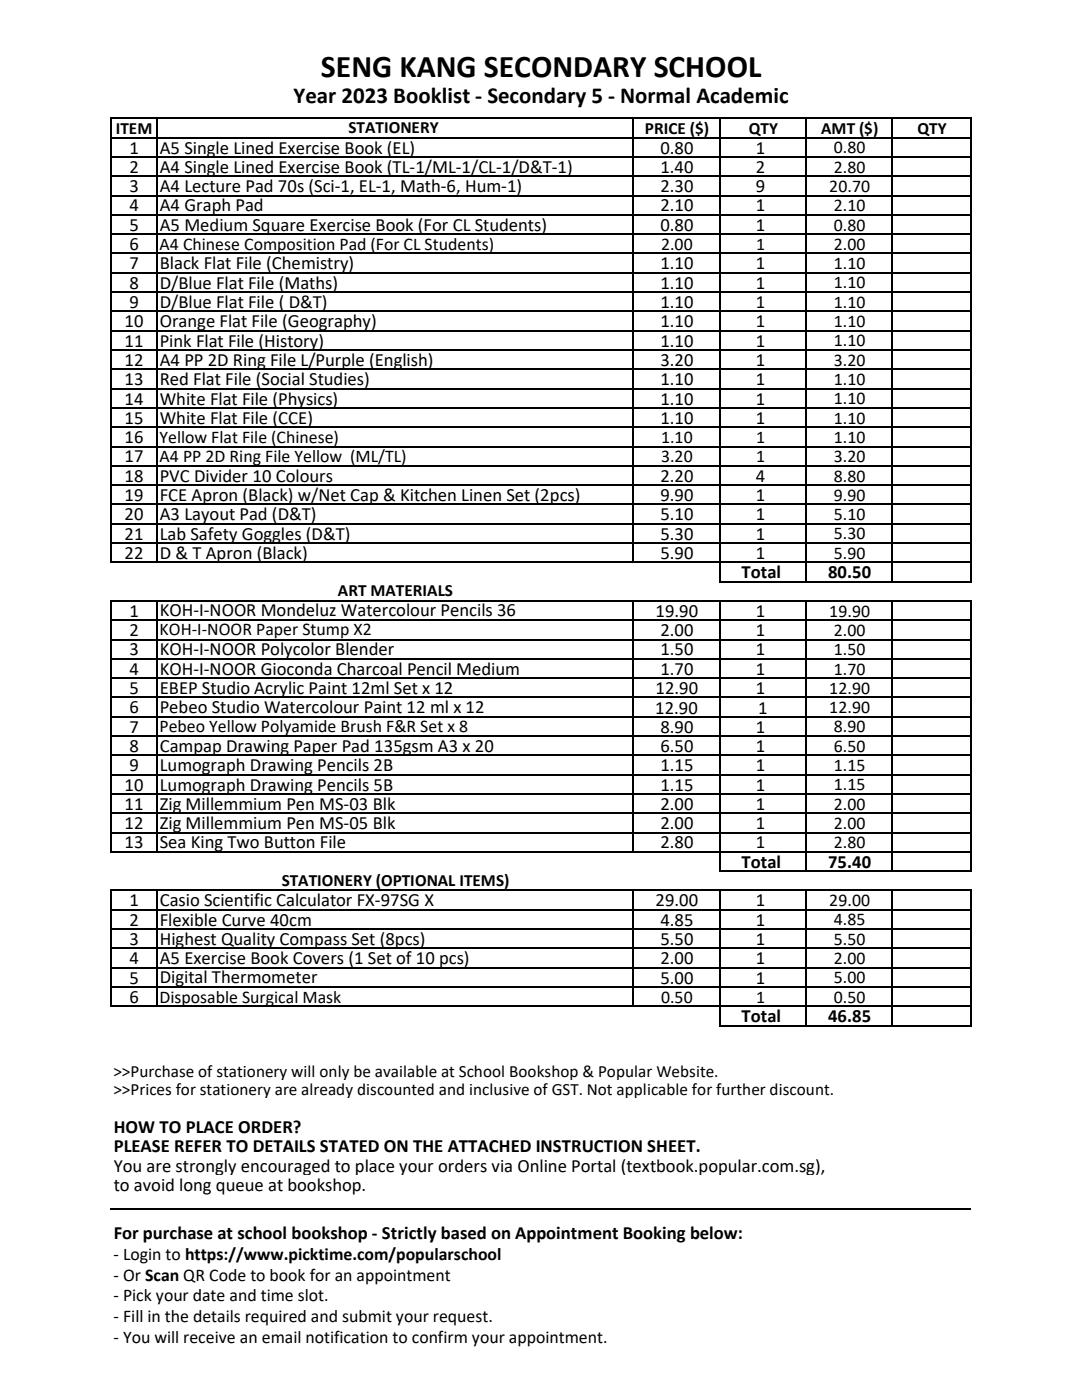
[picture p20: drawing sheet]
<svg xmlns="http://www.w3.org/2000/svg" width="216mm" height="279mm" viewBox="0 0 216 279" stroke-linecap="round" stroke-linejoin="round" font-family="sans-serif">
<defs><g id="words">
<text font-size="6.3" x="64.1" y="15.4">SENG KANG SECONDARY SCHOOL</text>
<text font-size="4.6" x="58.6" y="20.6">Year 2023 Booklist - Secondary 5 - Normal Academic</text>
<g font-size="3.7">
<text x="25.8" y="30.6">1</text>
<text x="25.8" y="34.5">2</text>
<text x="31.9" y="30.6">A5 Single Lined Exercise Book (EL)</text>
<text x="31.9" y="34.5">A4 Single Lined Exercise Book (TL-1/ML-1/CL-1/D&amp;T-1)</text>
<text x="131.8" y="30.6">0.80</text>
<text x="131.8" y="34.5">1.40</text>
<text x="150.8" y="30.6">1</text>
<text x="150.8" y="34.5">2</text>
<text x="25.8" y="38.4">3</text>
<text x="31.9" y="38.4">A4 Lecture Pad 70s (Sci-1, EL-1, Math-6, Hum-1)</text>
<text x="131.8" y="38.4">2.30</text>
<text x="150.8" y="38.4">9</text>
<text x="25.8" y="42.2">4</text>
<text x="25.8" y="46.1">5</text>
<text x="31.9" y="42.2">A4 Graph Pad</text>
<text x="31.9" y="46.1">A5 Medium Square Exercise Book (For CL Students)</text>
<text x="131.8" y="42.2">2.10</text>
<text x="131.8" y="46.1">0.80</text>
<text x="150.8" y="42.2">1</text>
<text x="150.8" y="46.1">1</text>
<text x="25.8" y="49.9">6</text>
<text x="25.8" y="53.8">7</text>
<text x="31.9" y="53.8">Black Flat File (Chemistry)</text>
<text x="131.8" y="53.8">1.10</text>
<text x="150.8" y="53.8">1</text>
<text x="25.8" y="57.6">8</text>
<text x="31.9" y="57.6">D/Blue Flat File (Maths)</text>
<text x="131.8" y="57.6">1.10</text>
<text x="150.8" y="57.6">1</text>
<text x="24.8" y="65.3">10</text>
<text x="25.8" y="61.5">9</text>
<text x="31.9" y="61.5">D/Blue Flat File ( D&amp;T)</text>
<text x="31.9" y="65.3">Orange Flat File (Geography)</text>
<text x="131.8" y="61.5">1.10</text>
<text x="131.8" y="65.3">1.10</text>
<text x="150.8" y="61.5">1</text>
<text x="150.8" y="65.3">1</text>
<text x="24.8" y="69.2">11</text>
<text x="31.9" y="69.2">Pink Flat File (History)</text>
<text x="131.8" y="69.2">1.10</text>
<text x="150.8" y="69.2">1</text>
<text x="24.8" y="73">12</text>
<text x="24.8" y="76.9">13</text>
<text x="31.9" y="73">A4 PP 2D Ring File L/Purple (English)</text>
<text x="31.9" y="76.9">Red Flat File (Social Studies)</text>
<text x="131.8" y="73">3.20</text>
<text x="131.8" y="76.9">1.10</text>
<text x="150.8" y="73">1</text>
<text x="150.8" y="76.9">1</text>
<text x="24.8" y="80.7">14</text>
<text x="31.9" y="80.7">White Flat File (Physics)</text>
<text x="131.8" y="80.7">1.10</text>
<text x="150.8" y="80.7">1</text>
<text x="24.8" y="84.6">15</text>
<text x="24.8" y="88.4">16</text>
<text x="31.9" y="84.6">White Flat File (CCE)</text>
<text x="131.8" y="84.6">1.10</text>
<text x="150.8" y="84.6">1</text>
<text x="24.8" y="92.3">17</text>
<text x="24.8" y="96.1">18</text>
<text x="24.8" y="100">19</text>
<text x="31.9" y="96.1">PVC Divider 10 Colours</text>
<text x="31.9" y="100">FCE Apron (Black) w/Net Cap &amp; Kitchen Linen Set (2pcs)</text>
<text x="131.8" y="96.1">2.20</text>
<text x="131.8" y="100">9.90</text>
<text x="150.8" y="96.1">4</text>
<text x="150.8" y="100">1</text>
<text x="24.8" y="103.8">20</text>
<text x="24.8" y="107.7">21</text>
<text x="31.9" y="103.8">A3 Layout Pad (D&amp;T)</text>
<text x="31.9" y="107.7">Lab Safety Goggles (D&amp;T)</text>
<text x="131.8" y="103.8">5.10</text>
<text x="131.8" y="107.7">5.30</text>
<text x="150.8" y="103.8">1</text>
<text x="150.8" y="107.7">1</text>
<text x="24.8" y="111.5">22</text>
<text x="31.9" y="111.5">D &amp; T Apron (Black)</text>
<text x="131.8" y="111.5">5.90</text>
<text x="150.8" y="111.5">1</text>
<text x="148" y="115.4">Total</text>
<text x="165.2" y="115.4">80.50</text>
<text x="25.8" y="123.1">1</text>
<text x="31.9" y="123">KOH-I-NOOR Mondeluz Watercolour Pencils 36</text>
<text x="130.8" y="123.1">19.90</text>
<text x="150.8" y="123.1">1</text>
<text x="25.8" y="127">2</text>
<text x="25.8" y="130.8">3</text>
<text x="31.9" y="130.7">KOH-I-NOOR Polycolor Blender</text>
<text x="131.8" y="127">2.00</text>
<text x="131.8" y="130.8">1.50</text>
<text x="150.8" y="127">1</text>
<text x="150.8" y="130.8">1</text>
<text x="25.8" y="134.7">4</text>
<text x="31.9" y="134.7">KOH-I-NOOR Gioconda Charcoal Pencil Medium</text>
<text x="131.8" y="134.7">1.70</text>
<text x="150.8" y="134.7">1</text>
<text x="25.8" y="138.5">5</text>
<text x="25.8" y="142.4">6</text>
<text x="31.9" y="138.5">EBEP Studio Acrylic Paint 12ml Set x 12</text>
<text x="31.9" y="142.4">Pebeo Studio Watercolour Paint 12 ml x 12</text>
<text x="130.7" y="142.4">12.90</text>
<text x="130.8" y="138.5">12.90</text>
<text x="150.8" y="138.5">1</text>
<text x="151.3" y="142.4">1</text>
<text x="25.8" y="146.2">7</text>
<text x="31.9" y="150">Campap Drawing Paper Pad 135gsm A3 x 20</text>
<text x="131.8" y="146.2">8.90</text>
<text x="150.8" y="146.2">1</text>
<text x="25.8" y="150.1">8</text>
<text x="25.8" y="153.9">9</text>
<text x="31.9" y="153.9">Lumograph Drawing Pencils 2B</text>
<text x="131.8" y="150.1">6.50</text>
<text x="131.8" y="153.9">1.15</text>
<text x="150.8" y="150.1">1</text>
<text x="150.8" y="153.9">1</text>
<text x="24.8" y="157.8">10</text>
<text x="24.8" y="161.6">11</text>
<text x="31.9" y="157.8">Lumograph Drawing Pencils 5B</text>
<text x="31.9" y="161.6">Zig Millemmium Pen MS-03 Blk</text>
<text x="131.8" y="157.8">1.15</text>
<text x="131.8" y="161.6">2.00</text>
<text x="150.8" y="157.8">1</text>
<text x="150.8" y="161.6">1</text>
<text x="24.8" y="165.5">12</text>
<text x="31.9" y="165.5">Zig Millemmium Pen MS-05 Blk</text>
<text x="131.8" y="165.5">2.00</text>
<text x="150.8" y="165.5">1</text>
<text x="24.8" y="169.3">13</text>
<text x="31.9" y="169.3">Sea King Two Button File</text>
<text x="131.8" y="169.3">2.80</text>
<text x="148" y="173.2">Total</text>
<text x="150.8" y="169.3">1</text>
<text x="165.2" y="173.2">75.40</text>
<text x="25.8" y="180.9">1</text>
<text x="25.8" y="184.7">2</text>
<text x="31.9" y="180.9">Casio Scientific Calculator FX-97SG X</text>
<text x="31.9" y="184.7">Flexible Curve 40cm</text>
<text x="130.8" y="180.9">29.00</text>
<text x="131.8" y="184.7">4.85</text>
<text x="150.8" y="180.9">1</text>
<text x="150.8" y="184.7">1</text>
<text x="25.8" y="188.6">3</text>
<text x="31.9" y="188.6">Highest Quality Compass Set (8pcs)</text>
<text x="131.8" y="188.6">5.50</text>
<text x="150.8" y="188.6">1</text>
<text x="25.8" y="192.4">4</text>
<text x="25.8" y="196.3">5</text>
<text x="31.9" y="192.4">A5 Exercise Book Covers (1 Set of 10 pcs)</text>
<text x="31.9" y="196.2">Digital Thermometer</text>
<text x="131.8" y="192.4">2.00</text>
<text x="131.8" y="196.3">5.00</text>
<text x="150.8" y="192.4">1</text>
<text x="150.8" y="196.3">1</text>
<text x="25.8" y="200.2">6</text>
<text x="148" y="204">Total</text>
<text x="165.2" y="204">46.85</text>
<text x="22.7" y="226.1">HOW TO PLACE ORDER?</text>
<text x="22.7" y="230">PLEASE REFER TO DETAILS STATED ON THE ATTACHED INSTRUCTION SHEET.</text>
<text x="22.7" y="233.9">You are strongly encouraged to place your orders via Online Portal (textbook.popular.com.sg),</text>
<text x="22.7" y="237.8">to avoid long queue at bookshop.</text>
<text x="22.7" y="247.3">For purchase at school bookshop - Strictly based on Appointment Booking below:</text>
</g>
<g font-size="3.6">
<text x="166.4" y="30.6">0.80</text>
<text x="166.4" y="34.5">2.80</text>
<text x="165.5" y="38.3">20.70</text>
<text x="166.4" y="42.2">2.10</text>
<text x="166.4" y="46">0.80</text>
<text x="31.8" y="49.9">A4 Chinese Composition Pad (For CL Students)</text>
<text x="131.9" y="49.9">2.00</text>
<text x="150.9" y="49.9">1</text>
<text x="166.4" y="49.9">2.00</text>
<text x="166.4" y="53.7">1.10</text>
<text x="166.4" y="57.6">1.10</text>
<text x="166.4" y="61.4">1.10</text>
<text x="166.4" y="65.3">1.10</text>
<text x="166.4" y="69.1">1.10</text>
<text x="166.4" y="73">3.20</text>
<text x="166.4" y="76.8">1.10</text>
<text x="166.4" y="80.7">1.10</text>
<text x="31.8" y="88.4">Yellow Flat File (Chinese)</text>
<text x="131.9" y="88.4">1.10</text>
<text x="150.9" y="88.4">1</text>
<text x="166.4" y="84.5">1.10</text>
<text x="166.4" y="88.4">1.10</text>
<text x="31.8" y="92.2">A4 PP 2D Ring File Yellow (ML/TL)</text>
<text x="131.9" y="92.2">3.20</text>
<text x="150.9" y="92.2">1</text>
<text x="166.4" y="92.2">3.20</text>
<text x="166.4" y="96.1">8.80</text>
<text x="166.4" y="99.9">9.90</text>
<text x="166.4" y="103.8">5.10</text>
<text x="166.4" y="107.7">5.30</text>
<text x="166.4" y="111.5">5.90</text>
<text x="165.5" y="123.1">19.90</text>
<text x="31.8" y="126.8">KOH-I-NOOR Paper Stump X2</text>
<text x="166.4" y="126.9">2.00</text>
<text x="166.4" y="130.8">1.50</text>
<text x="166.4" y="134.6">1.70</text>
<text x="165.5" y="138.5">12.90</text>
<text x="165.5" y="142.3">12.90</text>
<text x="31.8" y="146.2">Pebeo Yellow Polyamide Brush F&amp;R Set x 8</text>
<text x="166.4" y="146.2">8.90</text>
<text x="166.4" y="150">6.50</text>
<text x="166.4" y="153.9">1.15</text>
<text x="166.4" y="157.7">1.15</text>
<text x="166.4" y="161.6">2.00</text>
<text x="166.4" y="165.4">2.00</text>
<text x="166.4" y="169.3">2.80</text>
<text x="165.5" y="180.8">29.00</text>
<text x="166.4" y="184.7">4.85</text>
<text x="166.4" y="188.6">5.50</text>
<text x="166.4" y="192.4">2.00</text>
<text x="166.4" y="196.3">5.00</text>
<text x="31.8" y="200.1">Disposable Surgical Mask</text>
<text x="131.9" y="200.1">0.50</text>
<text x="150.9" y="200.1">1</text>
<text x="166.4" y="200.1">0.50</text>
<text x="22.6" y="251.4">- Login to https://www.picktime.com/popularschool</text>
<text x="22.6" y="255.6">- Or Scan QR Code to book for an appointment</text>
<text x="22.6" y="259.7">- Pick your date and time slot.</text>
<text x="22.6" y="263.9">- Fill in the details required and submit your request.</text>
<text x="22.6" y="268">- You will receive an email notification to confirm your appointment.</text>
</g>
<g font-size="3.4">
<text x="23.1" y="26.7">ITEM</text>
<text x="69.6" y="26.6">STATIONERY</text>
<text x="128.7" y="26.7">PRICE ($)</text>
<text x="149.4" y="26.7">QTY</text>
<text x="163.9" y="26.7">AMT ($)</text>
<text x="183" y="26.7">QTY</text>
<text x="67.4" y="119">ART MATERIALS</text>
<text x="56.2" y="176.8">STATIONERY (OPTIONAL ITEMS)</text>
<text x="22.6" y="214.9">&gt;&gt;Purchase of stationery will only be available at School Bookshop &amp; Popular Website.</text>
<text x="22.6" y="218.6">&gt;&gt;Prices for stationery are already discounted and inclusive of GST. Not applicable for further discount.</text>
</g>
</g></defs>
<g fill="none" stroke="#000" stroke-width=".25">
<path d="M22.1 23.5v88.9M22.2 23.6h171.6M22.2 27.5h171.6M22.2 31.3h171.6M22.2 35.2h171.6M22.2 39h171.6M31.2 23.7v88.7M126.4 23.7v88.7M143.6 23.7v92.5M160.8 23.7v92.5M178.1 23.7v92.5M193.7 23.7v92.5"/>
<path d="M22.2 42.9h171.6M22.2 46.7h171.6M22.2 50.6h171.6M22.2 54.4h171.6M22.2 58.3h171.6M22.2 62.1h171.6M22.2 66h171.6M22.2 69.9h171.6M22.2 73.7h171.6M22.2 77.6h171.6M22.2 81.4h171.6M22.2 85.3h171.6"/>
<path d="M22.2 89.1h171.6M22.2 93h171.6M22.2 96.8h171.6M22.1 119.8v50.3M22.2 100.7h171.6M22.2 104.5h171.6M22.2 108.4h171.6M22.2 112.2h171.6M22.2 119.9h171.6M143.7 116.1h50.1M22.2 123.8h171.6M22.2 127.6h171.6"/>
<path d="M22.2 131.5h171.6M22.2 135.3h171.6M22.2 139.2h171.6M31.2 120.1v50M126.4 120.1v50M143.6 120.1v53.9M160.8 120.1v53.9M178.1 120.1v53.9M193.7 120.1v53.9M22.2 143h171.6M22.2 146.9h171.6M22.2 150.7h171.6"/>
<path d="M22.2 154.6h171.6M22.2 158.5h171.6M22.1 177.6v23.4M22.2 162.3h171.6M22.2 166.2h171.6M22.2 170h171.6M22.2 177.7h171.6M31.2 177.8v23.2M126.4 177.8v23.2M143.6 177.8v27M143.7 173.9h50.1M160.8 177.8v27"/>
<path d="M178.1 177.8v27M193.7 177.8v27M22.2 181.6h171.6M22.2 185.4h171.6M22.2 189.3h171.6M22.2 193.1h171.6M22.2 197h171.6M22.2 200.8h171.6M143.7 204.7h50.1M22.1 241.2h171.6"/>
</g>
<use href="#words"/>
</svg>
